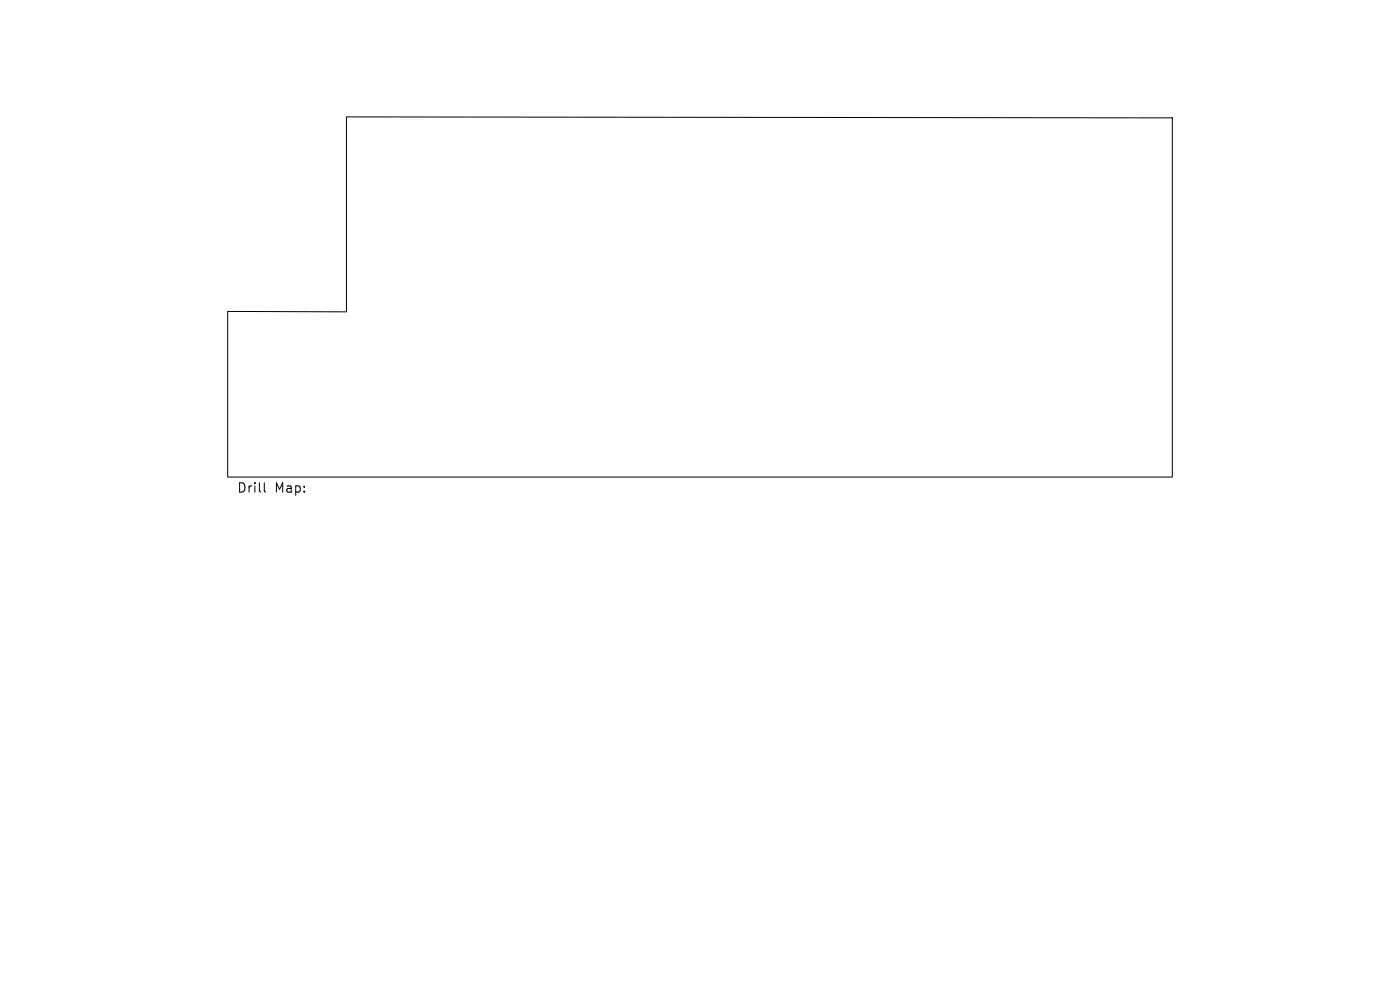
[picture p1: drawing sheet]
<svg xmlns="http://www.w3.org/2000/svg" width="297mm" height="210mm" viewBox="0 0 297 210" stroke-linecap="round" stroke-linejoin="round" font-family="sans-serif">
<defs><g id="words">
<g font-size="2.8">
<text x="50.2" y="104.8">Drill</text>
<text x="58.2" y="104.8">Map:</text>
</g>
</g></defs>
<path d="M73.5 24.8l175.2 .2v76.2h-200.4v-35.1l25.2 .1zM56.1 102.4v1.7l.3 .3" fill="none" stroke="#000" stroke-width=".21"/>
<use href="#words"/>
</svg>
